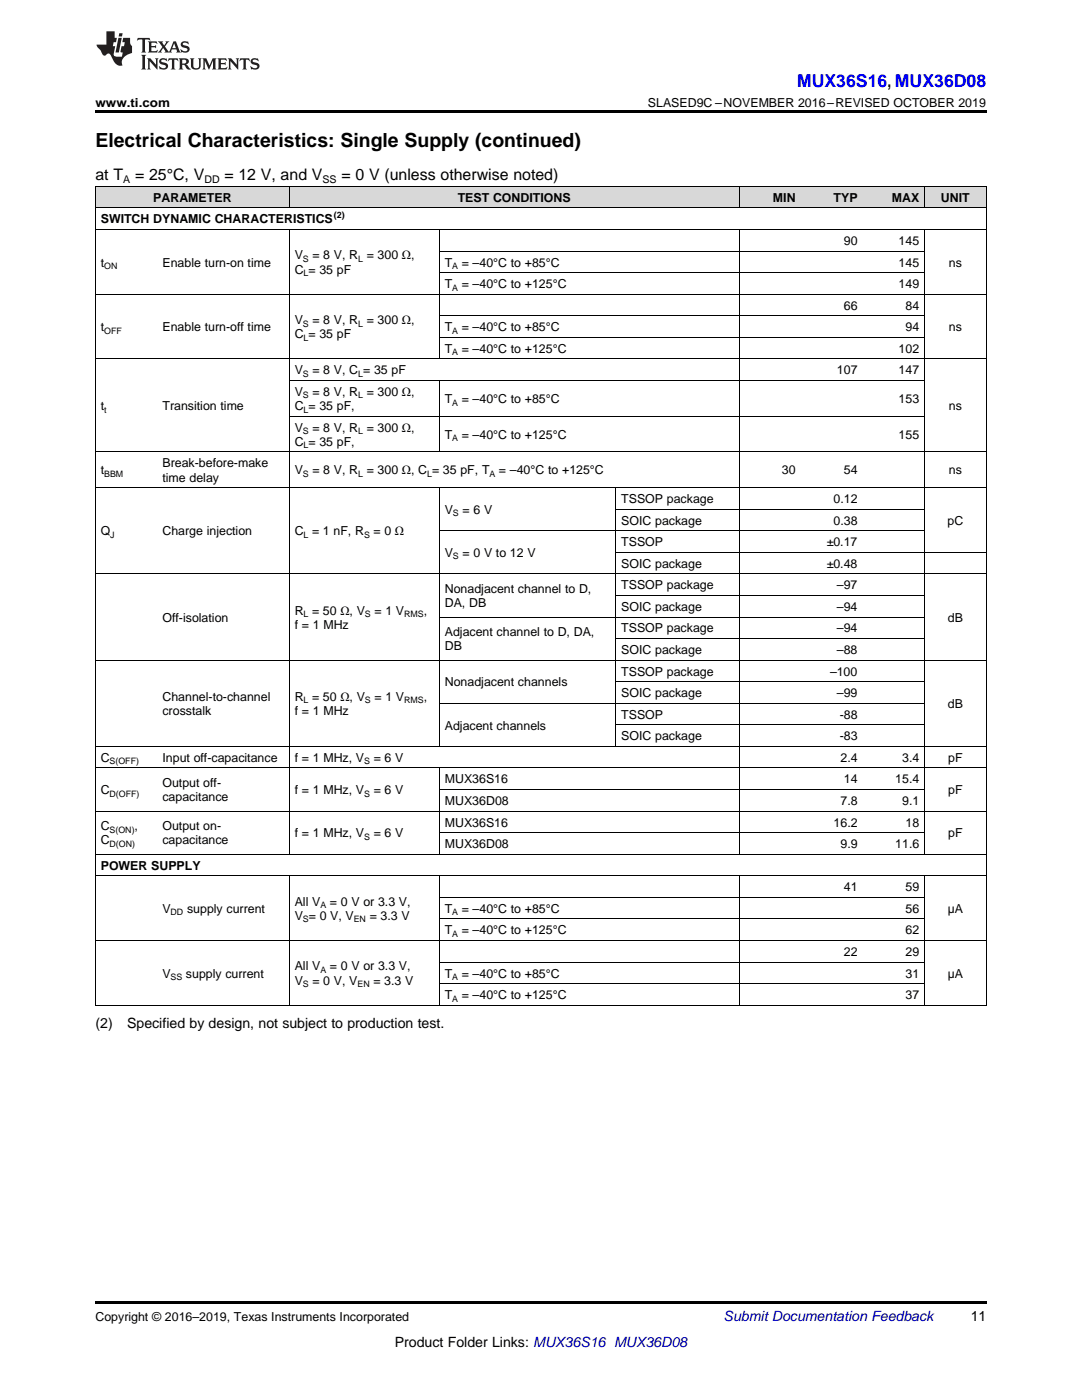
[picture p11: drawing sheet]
<svg xmlns="http://www.w3.org/2000/svg" width="216mm" height="279mm" viewBox="0 0 216 279" stroke-linecap="round" stroke-linejoin="round" font-family="sans-serif">
<defs><g id="words">
<text font-size="3.9" x="19" y="29.3">Electrical Characteristics: Single Supply (continued)</text>
<text font-size="3.5" fill="#00f" x="159" y="17.3">MUX36S16, MUX36D08</text>
<g font-size="3.2">
<text x="19" y="36">at T</text>
<text x="27" y="36">= 25°C, V</text>
<text x="44.8" y="36">= 12 V, and V</text>
<text x="68.1" y="36">= 0 V (unless otherwise noted)</text>
</g>
<g font-size="2.8">
<text x="19" y="205.2">(2)</text>
<text x="25.4" y="205.2">Specified by design, not subject to production test.</text>
<text x="193.7" y="263.6">11</text>
<text x="78.8" y="268.9">Product Folder Links: MUX36S16 MUX36D08</text>
</g>
<text font-size="2.8" fill="#0000c8" x="144.4" y="263.6">Submit Documentation Feedback</text>
<g font-size="2.5">
<text x="19" y="21.4">www.ti.com</text>
<text x="129.3" y="21.4">SLASED9C –NOVEMBER 2016–REVISED OCTOBER 2019</text>
<text x="30.6" y="40.3">PARAMETER</text>
<text x="91.3" y="40.3">TEST CONDITIONS</text>
<text x="154.2" y="40.3">MIN</text>
<text x="166.3" y="40.3">TYP</text>
<text x="177.9" y="40.3">MAX</text>
<text x="187.7" y="40.3">UNIT</text>
<text x="20.1" y="44.6">SWITCH DYNAMIC CHARACTERISTICS</text>
<text x="20.1" y="53.2">t</text>
<text x="32.4" y="53.2">Enable turn-on time</text>
<text x="58.8" y="51.8">V</text>
<text x="62.3" y="51.8">= 8 V, R = 300 Ω,</text>
<text x="88.8" y="53.2">T</text>
<text x="92.1" y="53.2">= –40°C to +85°C</text>
<text x="168.4" y="48.9">90</text>
<text x="179.3" y="48.9">145</text>
<text x="179.3" y="53.2">145</text>
<text x="189.3" y="53.2">ns</text>
<text x="58.8" y="54.6">C = 35 pF</text>
<text x="88.8" y="57.5">T</text>
<text x="92.1" y="57.5">= –40°C to +125°C</text>
<text x="179.3" y="57.5">149</text>
<text x="58.8" y="64.7">V</text>
<text x="62.3" y="64.7">= 8 V, R = 300 Ω,</text>
<text x="168.4" y="61.8">66</text>
<text x="180.7" y="61.8">84</text>
<text x="20.1" y="66.1">t</text>
<text x="32.4" y="66.1">Enable turn-off time</text>
<text x="58.8" y="67.5">C = 35 pF</text>
<text x="88.8" y="66.1">T</text>
<text x="88.8" y="70.4">T</text>
<text x="92.1" y="66.1">= –40°C to +85°C</text>
<text x="92.1" y="70.4">= –40°C to +125°C</text>
<text x="179.3" y="70.4">102</text>
<text x="180.7" y="66.1">94</text>
<text x="189.3" y="66.1">ns</text>
<text x="58.8" y="74.7">V</text>
<text x="62.3" y="74.7">= 8 V, C = 35 pF</text>
<text x="167" y="74.7">107</text>
<text x="179.3" y="74.7">147</text>
<text x="20.1" y="81.8">t</text>
<text x="32.4" y="81.8">Transition time</text>
<text x="58.8" y="79">V</text>
<text x="58.8" y="81.8">C = 35 pF,</text>
<text x="62.3" y="79">= 8 V, R = 300 Ω,</text>
<text x="88.8" y="80.4">T</text>
<text x="92.1" y="80.4">= –40°C to +85°C</text>
<text x="179.3" y="80.4">153</text>
<text x="189.3" y="81.8">ns</text>
<text x="58.8" y="86.1">V</text>
<text x="58.8" y="89">C = 35 pF,</text>
<text x="62.3" y="86.1">= 8 V, R = 300 Ω,</text>
<text x="88.8" y="87.6">T</text>
<text x="92.1" y="87.6">= –40°C to +125°C</text>
<text x="179.3" y="87.6">155</text>
<text x="20.1" y="94.7">t</text>
<text x="32.4" y="93.3">Break-before-make</text>
<text x="58.8" y="94.7">V</text>
<text x="62.3" y="94.7">= 8 V, R = 300 Ω, C = 35 pF, T</text>
<text x="99.6" y="94.7">= –40°C to +125°C</text>
<text x="156" y="94.7">30</text>
<text x="168.4" y="94.7">54</text>
<text x="189.3" y="94.7">ns</text>
<text x="32.4" y="96.1">time delay</text>
<text x="124" y="100.4">TSSOP package</text>
<text x="166.3" y="100.4">0.12</text>
<text x="20.1" y="106.9">Q</text>
<text x="32.4" y="106.9">Charge injection</text>
<text x="58.8" y="106.9">C = 1 nF, R</text>
<text x="74.5" y="106.9">= 0 Ω</text>
<text x="88.8" y="102.6">V</text>
<text x="92.3" y="102.6">= 6 V</text>
<text x="124" y="104.7">SOIC package</text>
<text x="166.3" y="104.7">0.38</text>
<text x="189.1" y="104.7">pC</text>
<text x="88.8" y="111.2">V</text>
<text x="92.3" y="111.2">= 0 V to 12 V</text>
<text x="124" y="109">TSSOP</text>
<text x="124" y="113.3">SOIC package</text>
<text x="165" y="109">±0.17</text>
<text x="165" y="113.3">±0.48</text>
<text x="88.8" y="118.4">Nonadjacent channel to D,</text>
<text x="124" y="117.6">TSSOP package</text>
<text x="167" y="117.6">–97</text>
<text x="32.4" y="124.1">Off-isolation</text>
<text x="58.8" y="122.7">R = 50 Ω, V</text>
<text x="58.8" y="125.5">f = 1 MHz</text>
<text x="74.7" y="122.7">= 1 V</text>
<text x="84.6" y="122.7">,</text>
<text x="88.8" y="121.2">DA, DB</text>
<text x="124" y="121.9">SOIC package</text>
<text x="167" y="121.9">–94</text>
<text x="189.1" y="124.1">dB</text>
<text x="88.8" y="127">Adjacent channel to D, DA,</text>
<text x="88.8" y="129.8">DB</text>
<text x="124" y="126.2">TSSOP package</text>
<text x="124" y="130.5">SOIC package</text>
<text x="167" y="126.2">–94</text>
<text x="167" y="130.5">–88</text>
<text x="88.8" y="137">Nonadjacent channels</text>
<text x="124" y="134.8">TSSOP package</text>
<text x="165.6" y="134.8">–100</text>
<text x="32.4" y="139.9">Channel-to-channel</text>
<text x="32.4" y="142.7">crosstalk</text>
<text x="58.8" y="139.9">R = 50 Ω, V</text>
<text x="58.8" y="142.7">f = 1 MHz</text>
<text x="74.7" y="139.9">= 1 V</text>
<text x="84.6" y="139.9">,</text>
<text x="124" y="139.1">SOIC package</text>
<text x="124" y="143.4">TSSOP</text>
<text x="167" y="139.1">–99</text>
<text x="167.6" y="143.4">-88</text>
<text x="189.1" y="141.3">dB</text>
<text x="88.8" y="145.6">Adjacent channels</text>
<text x="124" y="147.7">SOIC package</text>
<text x="167.6" y="147.7">-83</text>
<text x="20.1" y="152">C</text>
<text x="32.4" y="152">Input off-capacitance</text>
<text x="58.8" y="152">f = 1 MHz, V</text>
<text x="74.6" y="152">= 6 V</text>
<text x="167.7" y="152">2.4</text>
<text x="180" y="152">3.4</text>
<text x="189.2" y="152">pF</text>
<text x="20.1" y="158.5">C</text>
<text x="32.4" y="157.1">Output off-</text>
<text x="32.4" y="159.9">capacitance</text>
<text x="58.8" y="158.5">f = 1 MHz, V</text>
<text x="74.6" y="158.5">= 6 V</text>
<text x="88.8" y="156.4">MUX36S16</text>
<text x="88.8" y="160.7">MUX36D08</text>
<text x="167.7" y="160.7">7.8</text>
<text x="168.4" y="156.4">14</text>
<text x="178.6" y="156.4">15.4</text>
<text x="180" y="160.7">9.1</text>
<text x="189.2" y="158.5">pF</text>
<text x="20.1" y="165.7">C</text>
<text x="26.9" y="165.7">,</text>
<text x="32.4" y="165.7">Output on-</text>
<text x="58.8" y="167.1">f = 1 MHz, V</text>
<text x="74.6" y="167.1">= 6 V</text>
<text x="88.8" y="165">MUX36S16</text>
<text x="166.3" y="165">16.2</text>
<text x="180.7" y="165">18</text>
<text x="189.2" y="167.1">pF</text>
<text x="20.1" y="168.5">C</text>
<text x="20.1" y="173.6">POWER SUPPLY</text>
<text x="32.4" y="168.5">capacitance</text>
<text x="88.8" y="169.3">MUX36D08</text>
<text x="167.7" y="169.3">9.9</text>
<text x="178.6" y="169.3">11.6</text>
<text x="168.4" y="177.9">41</text>
<text x="180.7" y="177.9">59</text>
<text x="32.4" y="182.2">V</text>
<text x="37.3" y="182.2">supply current</text>
<text x="58.8" y="180.8">All V</text>
<text x="58.8" y="183.6">V = 0 V, V</text>
<text x="65.8" y="180.8">= 0 V or 3.3 V,</text>
<text x="73.8" y="183.6">= 3.3 V</text>
<text x="88.8" y="182.2">T</text>
<text x="92.1" y="182.2">= –40°C to +85°C</text>
<text x="180.7" y="182.2">56</text>
<text x="189.1" y="182.2">µA</text>
<text x="88.8" y="186.5">T</text>
<text x="92.1" y="186.5">= –40°C to +125°C</text>
<text x="168.4" y="190.8">22</text>
<text x="180.7" y="186.5">62</text>
<text x="180.7" y="190.8">29</text>
<text x="32.4" y="195.1">V</text>
<text x="37.1" y="195.1">supply current</text>
<text x="58.8" y="193.7">All V</text>
<text x="58.8" y="196.5">V</text>
<text x="62.3" y="196.5">= 0 V, V</text>
<text x="65.8" y="193.7">= 0 V or 3.3 V,</text>
<text x="74.5" y="196.5">= 3.3 V</text>
<text x="88.8" y="195.1">T</text>
<text x="92.1" y="195.1">= –40°C to +85°C</text>
<text x="180.7" y="195.1">31</text>
<text x="189.1" y="195.1">µA</text>
<text x="88.8" y="199.4">T</text>
<text x="92.1" y="199.4">= –40°C to +125°C</text>
<text x="180.7" y="199.4">37</text>
<text x="19" y="263.6">Copyright © 2016–2019, Texas Instruments Incorporated</text>
</g>
<g font-size="2.1">
<text x="24.6" y="36.6">A</text>
<text x="40.8" y="36.6">DD</text>
<text x="64.4" y="36.6">SS</text>
</g>
<g font-size="1.8">
<text x="66.6" y="43.6">(2)</text>
<text x="20.8" y="53.7">ON</text>
<text x="60.4" y="52.3">S</text>
<text x="71.5" y="52.3">L</text>
<text x="90.2" y="53.7">A</text>
<text x="60.6" y="55.1">L</text>
<text x="90.2" y="58">A</text>
<text x="60.4" y="65.2">S</text>
<text x="71.5" y="65.2">L</text>
<text x="20.8" y="66.6">OFF</text>
<text x="60.6" y="68">L</text>
<text x="90.2" y="66.6">A</text>
<text x="90.2" y="70.9">A</text>
<text x="60.4" y="75.2">S</text>
<text x="71.5" y="75.2">L</text>
<text x="20.8" y="82.3">t</text>
<text x="60.4" y="79.5">S</text>
<text x="60.6" y="82.3">L</text>
<text x="71.5" y="79.5">L</text>
<text x="90.2" y="80.9">A</text>
<text x="60.4" y="86.6">S</text>
<text x="60.6" y="89.5">L</text>
<text x="71.5" y="86.6">L</text>
<text x="90.2" y="88.1">A</text>
<text x="20.8" y="95.2">BBM</text>
<text x="60.4" y="95.2">S</text>
<text x="71.5" y="95.2">L</text>
<text x="85.2" y="95.2">L</text>
<text x="97.6" y="95.2">A</text>
<text x="22" y="107.4">J</text>
<text x="60.6" y="107.4">L</text>
<text x="72.6" y="107.4">S</text>
<text x="90.4" y="103">S</text>
<text x="90.4" y="111.7">S</text>
<text x="60.6" y="123.2">L</text>
<text x="72.8" y="123.2">S</text>
<text x="80.6" y="123.2">RMS</text>
<text x="60.6" y="140.4">L</text>
<text x="72.8" y="140.4">S</text>
<text x="80.6" y="140.4">RMS</text>
<text x="21.9" y="152.5">S(OFF)</text>
<text x="72.7" y="152.5">S</text>
<text x="21.9" y="159">D(OFF)</text>
<text x="72.7" y="159">S</text>
<text x="21.9" y="166.2">S(ON)</text>
<text x="72.7" y="167.6">S</text>
<text x="21.9" y="169">D(ON)</text>
<text x="34" y="182.7">DD</text>
<text x="60.4" y="184.1">S</text>
<text x="63.9" y="181.3">A</text>
<text x="70.6" y="184.1">EN</text>
<text x="90.2" y="182.7">A</text>
<text x="90.2" y="187">A</text>
<text x="34" y="195.6">SS</text>
<text x="60.4" y="197">S</text>
<text x="63.9" y="194.2">A</text>
<text x="71.3" y="197">EN</text>
<text x="90.2" y="195.6">A</text>
<text x="90.2" y="199.9">A</text>
</g>
</g></defs>
<g fill="#d8d8d8">
<path d="M19 37.3h12.4v4.3h-12.4z"/>
<path d="M31.4 37.3h26.3v4.3h-26.3z"/>
<path d="M57.7 37.3h30v4.3h-30z"/>
<path d="M87.7 37.3h35.2v4.3h-35.2z"/>
<path d="M122.9 37.3h24.6v4.3h-24.6z"/>
<path d="M147.5 37.3h12.4v4.3h-12.4z"/>
<path d="M159.9 37.3h12.3v4.3h-12.3z"/>
<path d="M172.2 37.3h12.3v4.3h-12.3z"/>
<path d="M184.5 37.3h12.3v4.3h-12.3z"/>
</g>
<path d="M19 22h177.8v.5h-177.8zM19 259.7h177.8v.5h-177.8z" fill="#000"/>
<g fill="none" stroke="#000" stroke-width=".2">
<path d="M19 37.2h177.8M19.1 37.2v163.5M57.7 37.2v4.4M147.5 37.2v4.4M184.4 37.2v4.4M196.8 37.2v163.5M19 58.7h177.8M19 45.8h177.8M19 41.5h177.8M57.7 45.9v124.6M87.6 45.9v25.8M87.7 54.4h96.8"/>
<path d="M87.7 50.1h96.8M147.5 45.9v124.6M184.4 45.9v124.6M19 71.6h177.8M57.7 75.9h126.8M87.6 76v14.2M87.7 67.3h96.8M87.7 63h96.8M19 97.3h177.8M19 90.2h177.8M57.7 83.1h126.8M87.6 97.4v51.6"/>
<path d="M122.9 97.4v51.6M19 114.5h177.8M87.7 105.9h96.8M122.9 118.8h61.6M122.9 110.2h73.9M122.9 101.6h61.6M19 131.7h177.8M87.7 123.1h96.8M122.9 136h61.6M122.9 127.4h61.6M19 153.3h177.8M19 149h177.8"/>
<path d="M87.6 153.3v17.2M87.7 157.6h96.8M87.7 140.4h96.8M122.9 144.7h61.6M19 174.8h177.8M19 170.5h177.8M19 161.9h177.8M57.7 174.8v25.9M87.6 174.8v25.9M87.7 179.1h96.8M87.7 166.2h96.8M147.5 174.8v25.9"/>
<path d="M184.4 174.8v25.9M19 187.7h177.8M87.7 196.3h96.8M87.7 192h96.8M87.7 183.4h96.8M19 200.6h177.8"/>
</g>
<g fill="#231f20">
<path d="M27.5 7.6l-.1 .5 .4-.2h.6v.1v2.1l-.2 .4h1l-.3-.4v-2.1l.1-.1h.5l.5 .2-.2-.5zM29.5 8.3l.2 .3v1.5l-.2 .4h1.8l.2-.6a1.04 1.04 0 0 1-1.3 .2v-.7h.6l.3 .2v-.6l-.3 .2h-.6v-.6l.8-.1 .4 .3-.2-.5zM31.5 8.3l.9 1.1-.9 1.1h.8l-.2-.2 .5-.7 .4 .7-.2 .2h1.5l-.1-.2 .1-.4h.9l.1 .4-.2 .2h1l-.3-.3-.7-1.9h-.5l-.9 2-.8-1 .9-1h-.8l.1 .3-.3 .5-.4-.6 .2-.2zM34.7 8.6l.4 1h-.7zM36.3 8.4a.63 .63 0 0 0-.2 .7 .63 .63 0 0 0 .6 .4l.6 .2 .1 .2a.75 .75 0 0 1-.7 .4 .75 .75 0 0 1-.6-.5l.1 .7 .1-.1a1.11 1.11 0 0 0 1.5-.6 1.13 1.13 0 0 0-1.2-.8l-.1-.4a1.04 1.04 0 0 1 1.2 .2l-.2-.5-.1 .1-.5-.2zM28.2 10.9l.2 .4v2.2l-.2 .4h1l-.3-.4v-2.2l.3-.4zM29.3 11.6l.3 .4v1.5l-.3 .4h.8l-.2-.4v-1.3l1.5 1.7v-1.9l.2-.4h-.7l.2 .4v.9l-1.1-1.3zM32 11.8a.62 .62 0 0 0-.2 .7 .62 .62 0 0 0 .6 .4l.6 .1 .1 .3a.76 .76 0 0 1-.7 .3 .76 .76 0 0 1-.6-.4l.1 .7 .1-.1a1.11 1.11 0 0 0 1.5-.6 1.13 1.13 0 0 0-1.2-.8l-.1-.4a1.04 1.04 0 0 1 1.2 .2l-.2-.6-.1 .1-.5-.1zM33.7 11.6l-.2 .6a.61 .61 0 0 1 .8-.3v1.6l-.2 .4h.9l-.2-.4v-1.6a.63 .63 0 0 1 .8 .3l-.2-.6zM35.6 11.6l.3 .4v1.5l-.3 .4h1l-.2-.2v-.8l.5 .2a.76 .76 0 0 0 1.2 .7l-1-1a.58 .58 0 0 0 .6-.5 .58 .58 0 0 0-.5-.6zM36.4 11.9h.1a.45 .45 0 0 1 .5 .1 .45 .45 0 0 1 .1 .5l-.7 .2zM37.9 11.6l.2 .2a2.17 2.17 0 0 0 .3 1.9 .99 .99 0 0 0 1.6-.6v-1.1l.2-.4h-.7l.2 .2a1.92 1.92 0 0 1-.2 1.8 .6 .6 0 0 1-.9-.5v-1.1l.2-.4zM40.4 11.6l.2 .4v1.5l-.2 .4h.7l-.2-.4v-1.4l.8 1.8 .8-1.8v1.4l-.2 .4h.9l-.2-.4v-1.5l.2-.4h-.8l-.6 1.5-.6-1.5zM43.4 11.6l.2 .4v1.5l-.2 .4h1.8l.2-.6a1.04 1.04 0 0 1-1.3 .1v-.6h.5l.4 .2v-.6l-.4 .2h-.5v-.7h.8l.3 .3-.1-.6zM45.5 11.6l.2 .4v1.5l-.2 .4h.7l-.2-.4v-1.3l1.5 1.7v-1.9l.2-.4h-.7l.2 .4v.9l-1.1-1.3zM47.9 11.6l-.1 .6a.61 .61 0 0 1 .8-.3v1.6l-.3 .4h1l-.3-.4 .1-1.6a.63 .63 0 0 1 .7 .3l-.1-.6zM50.2 11.8a.62 .62 0 0 0-.2 .7 .62 .62 0 0 0 .6 .4l.6 .1 .2 .3a.76 .76 0 0 1-.8 .3 .76 .76 0 0 1-.6-.4l.1 .7 .2-.1a1.11 1.11 0 0 0 1.5-.6 1.13 1.13 0 0 0-1.3-.8l-.1-.4a1.04 1.04 0 0 1 1.2 .2l-.1-.6-.2 .1-.5-.1z"/>
<path d="M21.2 6.3v2.6h-1.9l.1 .4 .7 .9a.91 .91 0 0 0 1 .8 .56 .56 0 0 1 .5-.3 .56 .56 0 0 1 .5 .3l.4 .8a1.53 1.53 0 0 0 1.9 1.2 1.54 1.54 0 0 1 1-2.1l.9-.3v-1.4a1.52 1.52 0 0 1-.3-1.6h-1.4l-.2 .8h.5l-.2 .8h-.4l-.2 1v.2l.4 .1-.2 .8a1.93 1.93 0 0 1-1.6-.3l.3-1.8h-.5l.2-.8h.4l.2-.8h-.4v-1.3zM23.6 7.6l-.6 2.9h.7l.6-2.9zM23.8 6.6l-.1 .7h.6l.2-.7z"/>
</g>
<use href="#words"/>
</svg>
